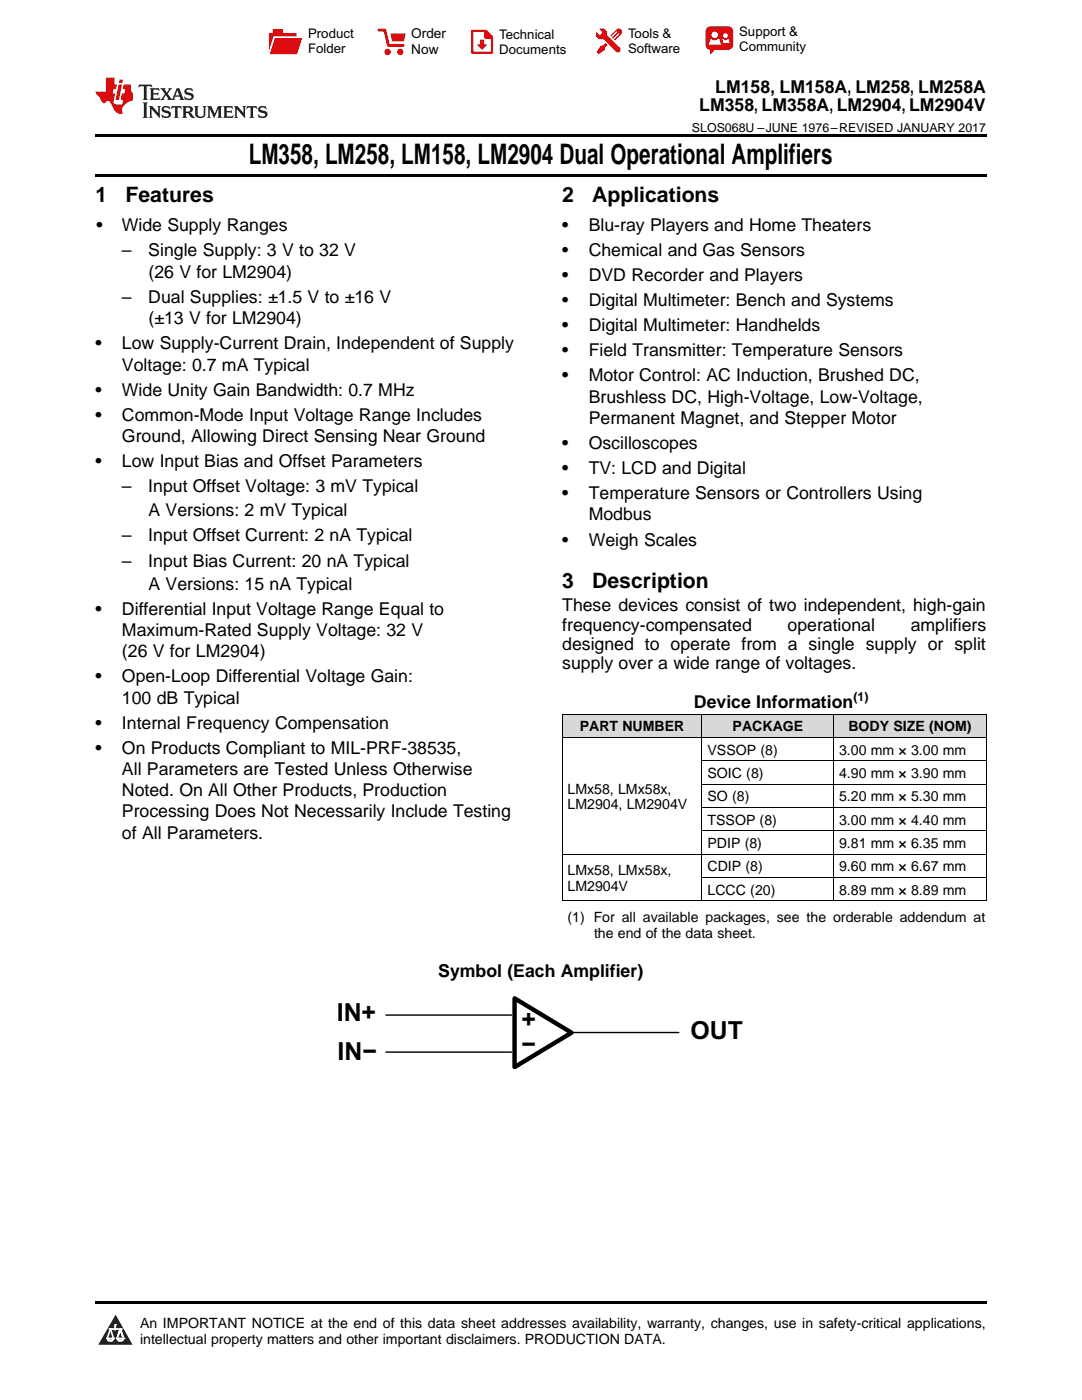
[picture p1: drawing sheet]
<svg xmlns="http://www.w3.org/2000/svg" width="216mm" height="279mm" viewBox="0 0 216 279" stroke-linecap="round" stroke-linejoin="round" font-family="sans-serif">
<defs><g id="words">
<text font-size="5.6" x="49.6" y="32.8">LM358, LM258, LM158, LM2904 Dual Operational Amplifiers</text>
<g font-size="5">
<text x="67.2" y="203.7">IN+</text>
<text x="104" y="205.1">+</text>
<text x="137.8" y="207.3">OUT</text>
<text x="67.3" y="211.5">IN−</text>
<text x="104" y="210.2">−</text>
</g>
<g font-size="4.2">
<text x="19" y="40.4">1</text>
<text x="25" y="40.4">Features</text>
<text x="112.2" y="40.4">2</text>
<text x="118.2" y="40.4">Applications</text>
<text x="112.2" y="117.3">3</text>
<text x="118.2" y="117.3">Description</text>
</g>
<g font-size="3.5">
<text x="139.5" y="22.2">LM358, LM358A, LM2904, LM2904V</text>
<text x="142.7" y="18.6">LM158, LM158A, LM258, LM258A</text>
<text x="19.2" y="46.1">•</text>
<text x="24.3" y="46.1">Wide Supply Ranges</text>
<text x="112.2" y="46.1">•</text>
<text x="117.5" y="46.1">Blu-ray Players and Home Theaters</text>
<text x="24.3" y="51.2">–</text>
<text x="29.6" y="51.2">Single Supply: 3 V to 32 V</text>
<text x="112.2" y="51.1">•</text>
<text x="117.5" y="51.1">Chemical and Gas Sensors</text>
<text x="29.6" y="55.4">(26 V for LM2904)</text>
<text x="112.2" y="56.1">•</text>
<text x="117.5" y="56.1">DVD Recorder and Players</text>
<text x="24.3" y="60.5">–</text>
<text x="29.6" y="60.5">Dual Supplies: ±1.5 V to ±16 V</text>
<text x="29.6" y="64.7">(±13 V for LM2904)</text>
<text x="112.2" y="61.1">•</text>
<text x="117.5" y="61.1">Digital Multimeter: Bench and Systems</text>
<text x="19" y="69.7">•</text>
<text x="24.3" y="69.7">Low Supply-Current Drain, Independent of Supply</text>
<text x="112.2" y="66.1">•</text>
<text x="112.2" y="71.1">•</text>
<text x="117.5" y="66.1">Digital Multimeter: Handhelds</text>
<text x="117.5" y="71.1">Field Transmitter: Temperature Sensors</text>
<text x="24.3" y="73.9">Voltage: 0.7 mA Typical</text>
<text x="112.2" y="76.1">•</text>
<text x="117.5" y="76.1">Motor Control: AC Induction, Brushed DC,</text>
<text x="19" y="79">•</text>
<text x="19" y="84">•</text>
<text x="24.3" y="79">Wide Unity Gain Bandwidth: 0.7 MHz</text>
<text x="24.3" y="84">Common-Mode Input Voltage Range Includes</text>
<text x="117.5" y="80.4">Brushless DC, High-Voltage, Low-Voltage,</text>
<text x="24.3" y="88.2">Ground, Allowing Direct Sensing Near Ground</text>
<text x="112.2" y="89.6">•</text>
<text x="117.5" y="84.6">Permanent Magnet, and Stepper Motor</text>
<text x="117.5" y="89.6">Oscilloscopes</text>
<text x="19" y="93.2">•</text>
<text x="24.3" y="93.2">Low Input Bias and Offset Parameters</text>
<text x="112.2" y="94.6">•</text>
<text x="117.5" y="94.6">TV: LCD and Digital</text>
<text x="24.3" y="98.3">–</text>
<text x="29.6" y="98.3">Input Offset Voltage: 3 mV Typical</text>
<text x="112.2" y="99.6">•</text>
<text x="117.5" y="99.6">Temperature Sensors or Controllers Using</text>
<text x="24.3" y="108">–</text>
<text x="29.6" y="108">Input Offset Current: 2 nA Typical</text>
<text x="29.6" y="102.9">A Versions: 2 mV Typical</text>
<text x="117.5" y="103.9">Modbus</text>
<text x="24.3" y="113.1">–</text>
<text x="29.6" y="113.1">Input Bias Current: 20 nA Typical</text>
<text x="112.2" y="108.9">•</text>
<text x="117.5" y="108.9">Weigh Scales</text>
<text x="29.6" y="117.7">A Versions: 15 nA Typical</text>
<text x="19" y="122.7">•</text>
<text x="24.3" y="122.7">Differential Input Voltage Range Equal to</text>
<text x="112.2" y="122">These devices consist of two independent, high-gain</text>
<text x="112.2" y="125.8">frequency-compensated</text>
<text x="157.1" y="125.8">operational</text>
<text x="181.7" y="125.8">amplifiers</text>
<text x="24.3" y="126.9">Maximum-Rated Supply Voltage: 32 V</text>
<text x="24.3" y="131.2">(26 V for LM2904)</text>
<text x="112.2" y="129.7">designed to operate from a single supply or split</text>
<text x="19" y="136.2">•</text>
<text x="24.3" y="136.2">Open-Loop Differential Voltage Gain:</text>
<text x="112.2" y="133.6">supply over a wide range of voltages.</text>
<text x="24.3" y="140.4">100 dB Typical</text>
<text x="138.5" y="141.3">Device Information</text>
<text x="19" y="145.4">•</text>
<text x="24.3" y="145.4">Internal Frequency Compensation</text>
<text x="19" y="150.4">•</text>
<text x="24.3" y="150.4">On Products Compliant to MIL-PRF-38535,</text>
<text x="24.3" y="154.7">All Parameters are Tested Unless Otherwise</text>
<text x="24.3" y="158.9">Noted. On All Other Products, Production</text>
<text x="24.3" y="163.1">Processing Does Not Necessarily Include Testing</text>
<text x="24.3" y="167.4">of All Parameters.</text>
<text x="87.5" y="195">Symbol (Each Amplifier)</text>
</g>
<g font-size="2.8">
<text x="115.7" y="146">PART NUMBER</text>
<text x="146.2" y="146">PACKAGE</text>
<text x="169.3" y="146">BODY SIZE (NOM)</text>
<text x="141.2" y="150.6">VSSOP (8)</text>
<text x="141.2" y="155.3">SOIC (8)</text>
<text x="167.4" y="150.6">3.00 mm × 3.00 mm</text>
<text x="167.4" y="155.3">4.90 mm × 3.90 mm</text>
<text x="113.2" y="158.4">LMx58, LMx58x,</text>
<text x="113.2" y="161.5">LM2904, LM2904V</text>
<text x="141.2" y="159.9">SO (8)</text>
<text x="167.4" y="159.9">5.20 mm × 5.30 mm</text>
<text x="141.2" y="164.6">TSSOP (8)</text>
<text x="167.4" y="164.6">3.00 mm × 4.40 mm</text>
<text x="141.2" y="169.3">PDIP (8)</text>
<text x="141.2" y="173.9">CDIP (8)</text>
<text x="167.4" y="169.3">9.81 mm × 6.35 mm</text>
<text x="167.4" y="173.9">9.60 mm × 6.67 mm</text>
<text x="113.2" y="174.7">LMx58, LMx58x,</text>
<text x="113.2" y="177.8">LM2904V</text>
<text x="141.2" y="178.6">LCCC (20)</text>
<text x="167.4" y="178.6">8.89 mm × 8.89 mm</text>
<text x="113.2" y="184.1">(1) For all available packages, see the orderable addendum at</text>
<text x="118.5" y="187.3">the end of the data sheet.</text>
<text x="27.9" y="265">An IMPORTANT NOTICE at the end of this data sheet addresses availability, warranty, changes, use in safety-critical applications,</text>
<text x="27.9" y="268.2">intellectual property matters and other important disclaimers. PRODUCTION DATA.</text>
</g>
<g font-size="2.7">
<text x="82.1" y="7.7">Order</text>
<text x="82.1" y="10.7">Now</text>
</g>
<g font-size="2.6">
<text x="61.5" y="7.6">Product</text>
<text x="61.5" y="10.6">Folder</text>
<text x="99.6" y="7.8">Technical</text>
<text x="99.6" y="10.8">Documents</text>
<text x="125.3" y="7.6">Tools &amp;</text>
<text x="125.3" y="10.6">Software</text>
<text x="147.5" y="7.2">Support &amp;</text>
<text x="147.5" y="10.2">Community</text>
</g>
<g font-size="2.5">
<text x="138.1" y="26.3">SLOS068U –JUNE 1976–REVISED JANUARY 2017</text>
<text x="170.3" y="139.9">(1)</text>
</g>
</g></defs>
<g fill="#d8d8d8">
<path d="M112.2 142.6h27.9v4.6h-27.9z"/>
<path d="M140.1 142.6h26.3v4.6h-26.3z"/>
<path d="M166.4 142.6h30.4v4.6h-30.4z"/>
</g>
<path d="M23.1 262.4l3.4 6h-6.9z" fill="#231f20"/>
<path d="M21.4 267.1h1.2l-.3 .5h-.3a.55 .55 0 0 1-.6-.5z" fill-rule="evenodd" fill="#fff"/>
<path d="M21.4 267.1h1.2l-.3 .5h-.3a.55 .55 0 0 1-.6-.5z" fill="none" stroke="#231f20" stroke-width=".34"/>
<path d="M21.4 267.1l1.2 .1-.3 .4h-.5z" fill="none" stroke="#fff" stroke-width=".34"/>
<path d="M23 265.3h.1" fill="none" stroke="#fff" stroke-width=".34"/>
<path d="M23 264.4v.9z" fill="#fff"/>
<path d="M23 264.4v.9z" fill="none" stroke="#fff" stroke-width=".34"/>
<circle cx="23" cy="264.4" r=".17" fill="#fff"/>
<path d="M21.9 265.2h.1" fill="none" stroke="#fff" stroke-width=".34"/>
<path d="M21.9 265.2h2.3z" fill="#fff"/>
<path d="M21.9 265.2h2.3z" fill="none" stroke="#fff" stroke-width=".34"/>
<circle cx="24.2" cy="265.2" r=".17" fill="#fff"/>
<path d="M23.3 267.1h.1" fill="none" stroke="#fff" stroke-width=".34"/>
<path d="M24 265.2l-.7 1.9z" fill="#fff"/>
<path d="M24 265.2l-.7 1.9z" fill="none" stroke="#fff" stroke-width=".34"/>
<path d="M24 265.2l.7 1.9z" fill="#fff"/>
<path d="M24 265.2l.7 1.9z" fill="none" stroke="#fff" stroke-width=".34"/>
<path d="M24.6 267.1h.1" fill="none" stroke="#fff" stroke-width=".34"/>
<circle cx="21.4" cy="267.1" r=".17" fill="#fff"/>
<path d="M22.1 265.2l-.7 1.9z" fill="#fff"/>
<path d="M22.1 265.2l-.7 1.9z" fill="none" stroke="#fff" stroke-width=".34"/>
<path d="M22.1 265.2l.5 1.9z" fill="#fff"/>
<path d="M22.1 265.2l.5 1.9z" fill="none" stroke="#fff" stroke-width=".34"/>
<circle cx="22.6" cy="267.1" r=".17" fill="#fff"/>
<path d="M23.4 267.1h1.3a.65 .65 0 0 1-.7 .5 .65 .65 0 0 1-.6-.5z" fill-rule="evenodd" fill="#fff"/>
<path d="M23.4 267.1h1.3a.65 .65 0 0 1-.7 .5 .65 .65 0 0 1-.6-.5z" fill="none" stroke="#231f20" stroke-width=".34"/>
<path d="M23.4 267.1h1.3l-.4 .5h-.6z" fill="none" stroke="#fff" stroke-width=".34"/>
<path d="M23.3 267.1h.1" fill="none" stroke="#fff" stroke-width=".34"/>
<circle cx="24.7" cy="267.1" r=".17" fill="#fff"/>
<path d="M19 259.7h177.8v.5h-177.8z" fill="#000"/>
<path d="M77 202.6h25.1M77 210h25.1M114 206.1h21.4" fill="none" stroke="#000" stroke-width=".28"/>
<path d="M102.7 199.2l11.3 6.9-11.3 6.9z" fill="#fff"/>
<path d="M102.7 199.2l11.3 6.9-11.3 6.9z" fill="none" stroke="#000" stroke-width=".88"/>
<g fill="none" stroke="#000" stroke-width=".2">
<path d="M112.2 147.2h84.6M112.2 142.5h84.6M112.2 142.6v37.2M140.1 142.6v37.2M140.1 156.5h56.7M140.1 151.9h56.7M166.3 142.6v37.2M196.8 142.6v37.2M112.2 179.8h84.6M112.2 170.5h84.6M140.1 175.1h56.7M140.1 165.8h56.7"/>
<path d="M140.1 161.2h56.7"/>
</g>
<path d="M19 34.8h177.8v.5h-177.8zM19 26.8h177.8v.6h-177.8z" fill="#000"/>
<path d="M27.7 16.9l-.1 .6 .6-.3h.5v.2v2.2l-.2 .4h1l-.2-.4v-2.2v-.2h.5l.6 .3-.2-.6zM29.9 17.6l.2 .4v1.6l-.2 .4h1.9l.1-.6a1.09 1.09 0 0 1-1.3 .1v-.6h.6l.4 .2v-.7l-.2 .2h-.8v-.6l.2-.1a1.01 1.01 0 0 1 1 .3l-.1-.6zM32 17.6l.9 1.2-1 1.2h.9l-.2-.3 .5-.7 .5 .7-.3 .3h1.7l-.2-.3 .1-.4h1l.1 .4-.2 .3h1l-.3-.4-.7-2h-.5l-1 2.2-.8-1.1 .9-1.1h-.9l.2 .2-.4 .7-.4-.7 .2-.2zM35.4 18l.4 1h-.8zM37 17.7a.66 .66 0 0 0-.2 .8 .66 .66 0 0 0 .6 .4l.7 .2 .1 .2a.8 .8 0 0 1-.7 .4 .8 .8 0 0 1-.7-.5l.1 .8 .2-.2a.94 .94 0 0 0 1.1 .1 .94 .94 0 0 0 .4-.9 1.48 1.48 0 0 0-1.3-.6v-.4a1.1 1.1 0 0 1 1.2 .2l-.2-.6-.2 .1-.5-.1zM28.5 20.4l.2 .4v2.3l-.2 .4h1l-.2-.4v-2.3l.2-.4zM29.7 21.2l.2 .4v1.5l-.2 .4h.8l-.3-.4 .1-1.3 1.6 1.8v-2l.2-.4h-.7l.2 .2v1.1l-1.2-1.3zM32.5 21.3a.66 .66 0 0 0-.2 .8 .66 .66 0 0 0 .6 .4l.6 .2 .2 .2a.8 .8 0 0 1-.8 .4 .8 .8 0 0 1-.7-.5l.2 .7 .2-.1a.94 .94 0 0 0 1 .1 .94 .94 0 0 0 .5-1 1.47 1.47 0 0 0-1.3-.6l-.1-.3a1.1 1.1 0 0 1 1.3 .2l-.2-.6-.2 .1-.5-.2zM34.3 21.2l-.2 .6a.64 .64 0 0 1 .8-.3v1.6l-.2 .4h1l-.3-.4 .1-1.6a.66 .66 0 0 1 .8 .3l-.2-.6zM36.3 21.2l.3 .4v1.5l-.3 .4h1l-.2-.2v-.7h.5l.1 .1a.8 .8 0 0 0 1.2 .7l-1-1a.62 .62 0 0 0 .6-.5 .62 .62 0 0 0-.6-.7zM37.1 21.5h.1a.48 .48 0 0 1 .6 0 .48 .48 0 0 1 .1 .6l-.2 .1-.6 .1zM38.7 21.2l.2 .2a2.29 2.29 0 0 0 .4 2 1.05 1.05 0 0 0 1.7-.7v-1.3l.2-.2h-.8l.2 .4v1.1a.61 .61 0 0 1-.6 .6 .61 .61 0 0 1-.6-.6v-1.1l.3-.4zM41.3 21.2l.3 .4v1.5l-.3 .4h.8l-.2-.4v-1.4l.8 1.9 .9-1.9v1.4l-.2 .4h.9l-.2-.4v-1.5l.2-.4h-.8l-.7 1.5-.6-1.5zM44.5 21.2l.2 .4v1.5l-.2 .4h1.9l.2-.6a1.1 1.1 0 0 1-1.4 .2v-.7h.6l.4 .2v-.6l-.2 .1-.8 .1v-.6l.2-.1a1.02 1.02 0 0 1 1.1 .2l-.2-.5zM46.7 21.2l.2 .4v1.5l-.2 .4h.8l-.3-.4 .1-1.3 1.6 1.8v-2l.2-.4h-.7l.2 .2v1.1l-1.2-1.3zM49.3 21.2l-.1 .6a.64 .64 0 0 1 .8-.3v1.6l-.3 .4h1l-.2-.4v-1.6a.66 .66 0 0 1 .8 .3l-.1-.6zM51.7 21.3a.66 .66 0 0 0-.2 .7 .66 .66 0 0 0 .7 .5l.6 .2 .1 .2a.8 .8 0 0 1-.7 .4 .8 .8 0 0 1-.7-.5l.1 .7 .2-.1a.94 .94 0 0 0 1.1 .1 .94 .94 0 0 0 .4-1 1.48 1.48 0 0 0-1.2-.6l-.1-.3a1.1 1.1 0 0 1 1.2 .2l-.2-.6-.1 .1-.6-.2z" fill="#231f20"/>
<path d="M21.1 15.5v2.8h-2v.4l.9 .9a.96 .96 0 0 0 1 1 .59 .59 0 0 1 .5-.4 .59 .59 0 0 1 .5 .3l.4 .8a1.61 1.61 0 0 0 2.1 1.3 1.63 1.63 0 0 1 1.1-2.2l.9-.3v-1.5a1.6 1.6 0 0 1-.4-1.7h-1.4l-.2 .9h.5l-.2 .8h-.5l-.2 1v.3h.5l-.2 .9h-.7a.74 .74 0 0 1-1-.6l.3-1.6h-.5l.2-.8h.5l.1-.9h-.4v-1.4zM23.7 16.9l-.7 3h.8l.6-3zM23.8 15.9l-.1 .7h.7l.2-.7z" fill="#ee1d23"/>
<g fill="#d60000">
<path d="M54.4 5.8h2v.8h2.8v4.2h-5.5v-4.2h.7z" fill-rule="evenodd"/>
<path d="M54.7 7.5h5.6l-1 3.3h-5.6z" fill-rule="evenodd"/>
</g>
<path d="M54.6 7.4h5.8l-.1 .1h-5.5l-1.1 3.3z" fill-rule="evenodd" fill="#fff"/>
<path d="M54.6 7.4h5.8l-.1 .1h-5.5l-1.1 3.3z" fill="none" stroke="#fff" stroke-width=".2"/>
<path d="M75.6 6h1.2l.7 3.1h3" fill="none" stroke="#d60000" stroke-width=".56"/>
<g fill="#d60000">
<path d="M77.9 6.7h3.1l-.4 1.5h-2.3z" fill-rule="evenodd"/>
<circle cx="77.3" cy="10.4" r=".64"/>
<circle cx="79.9" cy="10.4" r=".64"/>
</g>
<path d="M94.2 6.2h2.7l1.3 1.2v3.1h-4z" fill="none" stroke="#d60000" stroke-width=".44"/>
<g fill="#d60000">
<path d="M95.8 7.9h.8v1h.6l-1 1.1-1-1v-.1h.6z" fill-rule="evenodd"/>
<path d="M96.6 6.2h.3l1.3 1.2v.4h-1.3l-.3-.4z" fill-rule="evenodd"/>
<path d="M119.6 5.7h.9l.6 .6 .1 .7 2.5 2.5-.8 .8-2.3-2.3-1.1-.2-.6-.6v-.8l.7 .6 .5-.4v-.2l-.4-.5z" fill-rule="evenodd"/>
<path d="M119.9 9.1h.4l.5-.5 .4 .4-.5 .5v.4l-1.2 .9-.5-.5z" fill-rule="evenodd"/>
<path d="M123 5.9a.67 .67 0 0 1 .9 0 .67 .67 0 0 1 0 .9z" fill-rule="evenodd"/>
<path d="M123 5.9l.9 .9-1.2 1.2h-.2l.1-.2 .9-.9 .1-.2h-.3l-.9 1h-.2v-.2l.9-1 .1-.2h-.3l-.9 1h-.2v-.2z" fill-rule="evenodd"/>
<circle cx="123.3" cy="9.9" r=".54"/>
</g>
<path d="M121.1 6.3l-.1 .7" fill="none" stroke="#d60000" stroke-width=".2"/>
<g fill="#d60000">
<path d="M141.1 5.5l.6-.2h3.6a.95 .95 0 0 1 1 .9v2.8a.95 .95 0 0 1-1 .9h-3.6a.95 .95 0 0 1-.9-.9v-2.8z" fill-rule="evenodd"/>
<path d="M141.7 9.9h.9l-.7 .9h-.2z" fill-rule="evenodd"/>
</g>
<g fill="#fff">
<path d="M144.3 8.6h1.3z"/>
<path d="M141.8 7.8h.3l.1 .2h.8l.2-.2h.3l.4 1.1h-2.5z" fill-rule="evenodd"/>
<path d="M144.2 7.8h.2l.2 .2h.4l.2-.2h.2l.2 .8h-1.3z" fill-rule="evenodd"/>
<circle cx="142.6" cy="6.9" r=".65"/>
<circle cx="144.8" cy="7.1" r=".48"/>
</g>
<use href="#words"/>
</svg>
